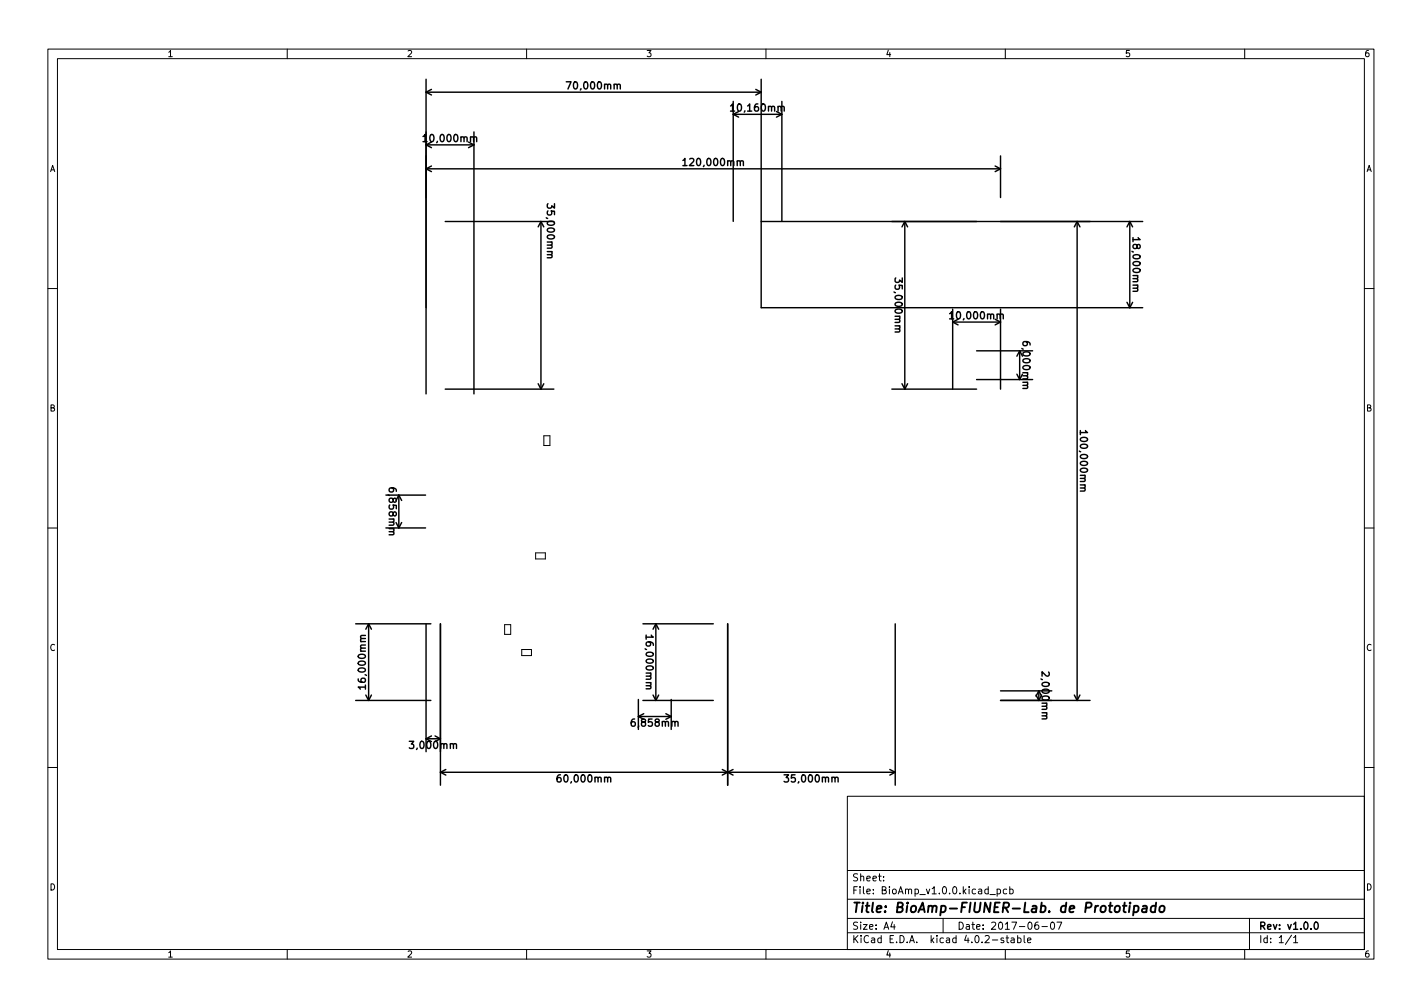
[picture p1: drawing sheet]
<svg xmlns="http://www.w3.org/2000/svg" width="297mm" height="210mm" viewBox="0 0 297 210" stroke-linecap="round" stroke-linejoin="round" font-family="sans-serif">
<defs><g id="words">
<text font-size="2.8" x="178" y="190.6">Title: BioAmp-FIUNER-Lab. de Prototipado</text>
<g font-size="2.1">
<text x="118.9" y="18.6">70,000mm</text>
<text x="153.2" y="23.3">10,160mm</text>
<text x="88.9" y="29.6">10,000mm</text>
<text x="143.4" y="34.6">120,000mm</text>
<text x="114.2" y="43.2" transform="rotate(90 114.2 43.2)">35,000mm</text>
<text x="236.6" y="50.2" transform="rotate(90 236.6 50.2)">18,000mm</text>
<text x="186.9" y="58.7" transform="rotate(90 186.9 58.7)">35,000mm</text>
<text x="198.9" y="66.6">10,000mm</text>
<text x="213.6" y="71.8" transform="rotate(90 213.6 71.8)">6,000mm</text>
<text x="225.6" y="90.6" transform="rotate(90 225.6 90.6)">100,000mm</text>
<text x="81.2" y="102.3" transform="rotate(90 81.2 102.3)">6,858mm</text>
<text x="134.9" y="133.2" transform="rotate(90 134.9 133.2)">16,000mm</text>
<text x="76.4" y="143.3" transform="rotate(-90 76.4 143.3)">16,000mm</text>
<text x="217.6" y="140.8" transform="rotate(90 217.6 140.8)">2,000mm</text>
<text x="132.3" y="151.7">6,858mm</text>
<text x="86" y="156.3">3,000mm</text>
<text x="116.9" y="163.3">60,000mm</text>
<text x="164.4" y="163.3">35,000mm</text>
<text x="178" y="184">Sheet:</text>
<text x="178" y="186.7">File: BioAmp_v1.0.0.kicad_pcb</text>
<text x="178" y="196.9">KiCad E.D.A. kicad 4.0.2-stable</text>
<text x="178" y="194.1">Size: A4</text>
<text x="200" y="194.1">Date: 2017-06-07</text>
<text x="263" y="194.1">Rev: v1.0.0</text>
<text x="263" y="196.9">Id: 1/1</text>
</g>
<g font-size="1.8">
<text x="35" y="11.9">1</text>
<text x="85" y="11.9">2</text>
<text x="135" y="11.9">3</text>
<text x="185" y="11.9">4</text>
<text x="235" y="11.9">5</text>
<text x="285" y="11.9">6</text>
<text x="10.3" y="35.9">A</text>
<text x="285.3" y="35.9">A</text>
<text x="10.3" y="85.9">B</text>
<text x="285.3" y="85.9">B</text>
<text x="10.3" y="135.9">C</text>
<text x="285.3" y="135.9">C</text>
<text x="10.3" y="185.9">D</text>
<text x="285.3" y="185.9">D</text>
<text x="35" y="199.9">1</text>
<text x="85" y="199.9">2</text>
<text x="135" y="199.9">3</text>
<text x="185" y="199.9">4</text>
<text x="235" y="199.9">5</text>
<text x="285" y="199.9">6</text>
</g>
</g></defs>
<g fill="none" stroke="#000" stroke-width=".21">
<path d="M10 10.2h277v190.1h-277zM12 12.2h273v186.1h-273zM60 10.2v2M110 10.2v2M160 10.2v2M210 10.2v2M260 10.2v2M10 60.2h2M285 60.2h2M113.6 91h1.3v2h-1.3zM10 110.2h2M111.9 115.4h2v1.3h-2z"/>
<path d="M285 110.2h2M105.4 130.4h1.3v2.1h-1.3zM109 135.6h2v1.3h-2zM10 160.2h2M177 166.3h108v32h-108zM285 160.2h2M60 198.3v2M110 198.3v2M160 198.3v2M177 194.8h108M177 191.8h108M177 187.8h108"/>
<path d="M177 181.8h108M184.6 183.8v.1M184.6 183v.1M186.4 192.5l-.3 1h.9M186.8 193v1M197 191.8v3M206.8 186.8h1.1M208.3 185.7l.4-.1 .3 .3-.1 .7h-.6M208.3 185.6v1.5M209.6 195.9l-.3-.1-.2 .2v.3l.5 .1v.4h-.5M210 198.3v2M210.1 195.8h.6"/>
<path d="M210.3 185.7l-.4-.1-.3 .3 .1 .7h.6M210.4 195.3v1.3l.3 .2M210.9 185.7l.5-.1 .2 .3-.1 .7h-.6M210.9 185.1v1.5M211.2 195.9h.6l.1 .9M211.9 196.2l-.5 .1-.3 .2 .3 .3h.5M212.6 195.9l.4-.1 .3 .3-.2 .7h-.5M212.6 195.3v1.5M213.9 195.3v1.3l.2 .2M214.6 196.3l.8-.1-.1-.3-.4-.1-.3 .2 .1 .8h.6M216.9 192.5l-.5 .1a1.01 1.01 0 0 0 0 1.4l.5-.1 .1-.5-.3-.3-.4 .1-.2 .2M217.6 193.5h1.2"/>
<path d="M219.6 192.6l.2-.1a.8 .8 0 0 1 .5 .8 .8 .8 0 0 1-.5 .7 1 1 0 0 1-.2-1.4zM220.8 192.5h1l-.7 1.5M260 198.3v2M261 191.8v6.5M269.8 195.3l-1.3 1.9M270.2 195.8l.4-.5v1.5M270.2 196.8h.9"/>
</g>
<g fill="none" stroke="#000" stroke-width=".3">
<path d="M89 19.2h70M89 16.5v65.7M89 19.2l1.1 .6M90.1 18.7l-1.1 .5M157.9 18.7l1.1 .5M159 16.5v47.7h79.7M159 19.2l-1.1 .6M88.4 28.5l.4-.4v1.5M88.4 29.6h.8M89 35.2h120M89 35.2l1.1 .6M90.1 30.8l-1.1-.6h10l-1.1 .6"/>
<path d="M90.1 34.7l-1.1 .5M99 27.5v54.7M142.6 33.5l.5-.4v1.5M142.6 34.6h.9M152.6 22.1l.4-.4v1.5M152.6 23.2h.9M153.2 21.2v25M154.3 24.5l-1.1-.6h10.1l-1.1 .6M154.6 33.8l.3-.2h.3l.1 1M163.3 21.2v25M207.9 34.7l1.1 .5M209 32.5v8.7"/>
<path d="M209 35.2l-1.1 .6M93 46.2h22.7M113 46.2v35M113 46.2l-.6 1.2M113 46.2l.6 1.2M159 46.2h79.7M189 46.2v35M189 46.2l-.6 1.2M189 46.2l.6 1.2M225 46.2v100M225 46.2l-.6 1.2M225 46.2l.6 1.2"/>
<path d="M236 46.2v18M236 46.2l-.6 1.2M236 46.2l.6 1.2M236.7 49.6v.9M237.7 49.6l.5 .4h-1.5M198.4 65.5l.4-.4v1.5M198.4 66.6h.8M199 64.5v16.7M200.1 67.8l-1.1-.6h10l-1.1 .6M204 73.2h11.7M204 79.2h11.7M209 64.5v16.7"/>
<path d="M212.4 74.4l.6-1.2v6l-.6-1.1M235.4 63.1l.6 1.1M236.6 63.1l-.6 1.1M93 81.2h22.7M112.4 80.1l.6 1.1M113.6 80.1l-.6 1.1M186.3 81.2h17.7M188.4 80.1l.6 1.1M189.6 80.1l-.6 1.1M225.7 89.9v.8M226.7 89.9l.5 .4h-1.5M80.6 103.4h8.3"/>
<path d="M80.6 110.2h8.3M83.9 104.5l-.6-1.1v6.8l.6-1.1M226.5 101.9l.2 .2-.1 .4h-.9M74.3 130.2h15.7M77 130.2v16M77 130.2l.6 1.2M77 130.2l-.6 1.2M89 130.2v26.7M92 130.2v33.7M134.3 130.2h14.7M135 132.6v.9M136 132.6l.5 .4h-1.5"/>
<path d="M137 130.2v16M137 130.2l-.6 1.2M137 130.2l.6 1.2M152 130.2v33.7M187 130.2v33.7M74.3 146.2h15.7M76.3 143.5h-1.5l.5 .4M76.3 143v.9M76.4 145.1l.6 1.1M77.6 145.1l-.6 1.1M90.1 153.7l-1.1 .5M90.9 153.7l1.1 .5"/>
<path d="M133.3 146v6.3M134.3 146.2h14.7M134.5 149l-1.2 .6h6.9l-1.1-.6M136.4 145.1l.6 1.1M137.6 145.1l-.6 1.1M140.2 146v6.3M209 144.2h10.7M209 146.2h18.7M216.4 145.1l.6 1.1M217 144.2l-.6 1.2M224.4 145.1l.6 1.1M225.6 145.1l-.6 1.1"/>
<path d="M92 161.2h95M92 161.2l1.1 .6M93.1 160.7l-1.1 .5M150.9 160.7l2.2 1.1M153.1 160.7l-2.2 1.1M185.9 160.7l1.1 .5M187 161.2l-1.1 .6M274.7 192.6l.2-.1a.8 .8 0 0 1 .5 .8 .8 .8 0 0 1-.5 .7 1 1 0 0 1-.2-1.4z"/>
</g>
<path d="M236 189.1l-.2 1.4M236.1 188.5l-.1 .2M236.9 189.2h.8l.1 .3v.6a.66 .66 0 0 1-1 .3M236.9 189.1l-.2 2M238.7 189.2h.8l-.1 1.3M239.5 189.6l-.6 .1a.4 .4 0 0 0-.4 .3 .4 .4 0 0 0 .3 .5l.7-.1M241.4 189.2a.66 .66 0 0 0-1 .3l-.1 .6 .2 .3h.8M241.5 188.5l-.2 2M242.3 189.3l.2-.1a.5 .5 0 0 1 .8 .3l-.1 .6-.2 .3a.5 .5 0 0 1-.8-.3z" fill="none" stroke="#000" stroke-width=".4"/>
<use href="#words"/>
</svg>
